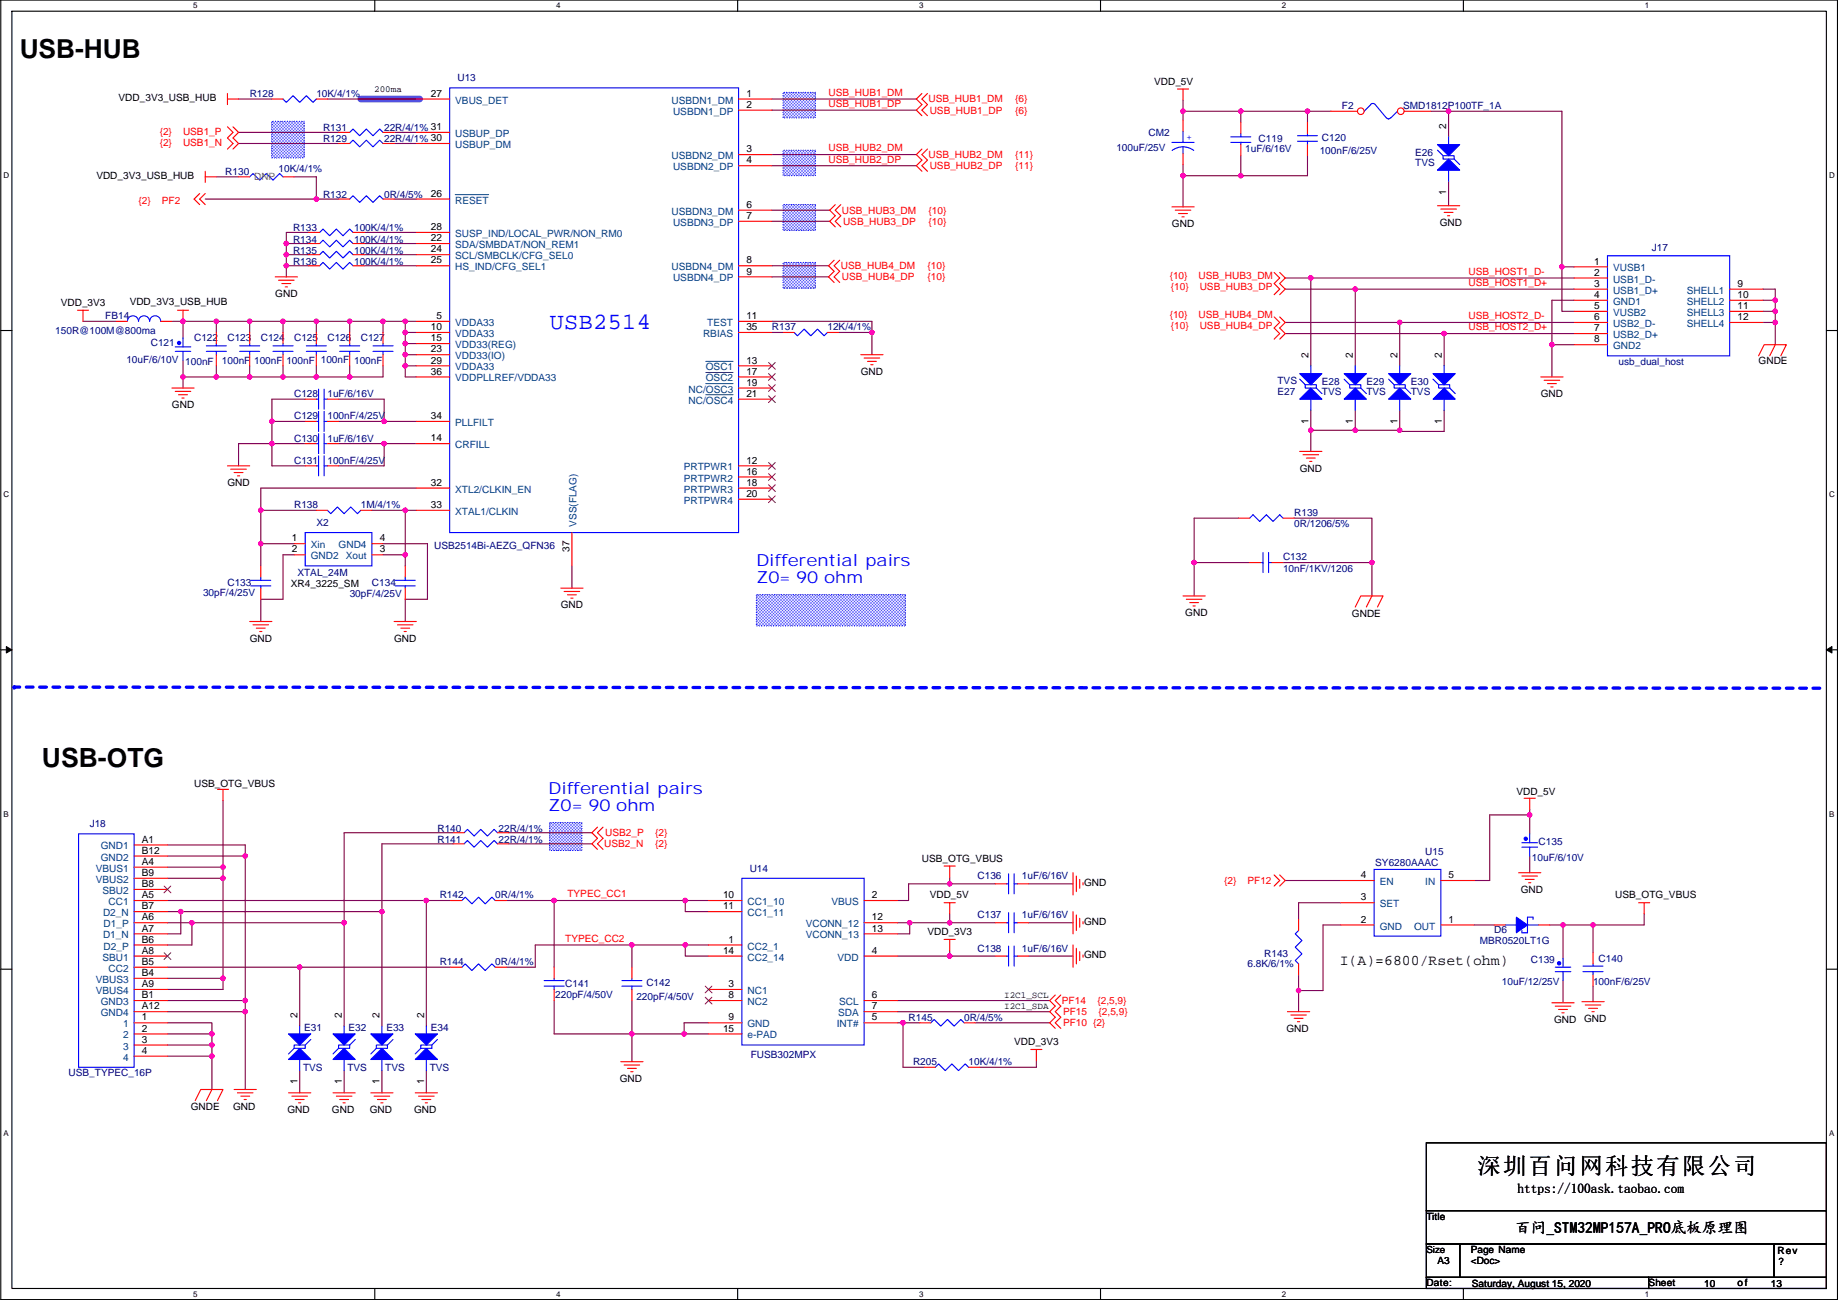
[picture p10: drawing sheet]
<svg xmlns="http://www.w3.org/2000/svg" width="420mm" height="297mm" viewBox="0 0 420 297" stroke-linecap="round" stroke-linejoin="round" font-family="sans-serif">
<defs><g id="words">
<text font-size="6.1" x="9.6" y="175.2">USB-OTG</text>
<text font-size="6" x="4.5" y="13.3">USB-HUB</text>
<text font-size="5.3" fill="#00f" x="125.7" y="75.1">USB2514</text>
<text font-size="5.3" x="337.7" y="268.2">深圳百问网科技有限公司</text>
<g font-size="3.8" fill="#00f">
<text x="172.9" y="129.4">Differential pairs</text>
<text x="172.9" y="133.2">Z0= 90 ohm</text>
<text x="125.4" y="181.5">Differential pairs</text>
<text x="125.4" y="185.3">Z0= 90 ohm</text>
</g>
<text font-size="3.6" x="346.4" y="281.7">百问_STM32MP157A_PRO底板原理图</text>
<text font-size="3.4" x="306.2" y="220.4">I(A)=6800/Rset(ohm)</text>
<text font-size="3" x="346.9" y="272.6">https://100ask.taobao.com</text>
<g font-size="2.3">
<text x="27.1" y="23.2">VDD_3V3_USB_HUB</text>
<text x="98.5" y="22.1">27</text>
<text x="170.6" y="22.1">1</text>
<text x="263.8" y="19.3">VDD_5V</text>
<text x="170.6" y="24.6">2</text>
<text x="330.6" y="29.5" transform="rotate(-90 330.6 29.5)">2</text>
<text x="170.6" y="34.8">3</text>
<text x="22" y="40.9">VDD_3V3_USB_HUB</text>
<text x="170.6" y="37.3">4</text>
<text x="98.5" y="45">26</text>
<text x="170.6" y="47.5">6</text>
<text x="330.6" y="44.5" transform="rotate(-90 330.6 44.5)">1</text>
<text x="98.5" y="52.6">28</text>
<text x="170.6" y="50">7</text>
<text x="267.9" y="51.9">GND</text>
<text x="329.1" y="51.6">GND</text>
<text x="98.5" y="55.1">22</text>
<text x="98.5" y="57.7">24</text>
<text x="98.5" y="60.2">25</text>
<text x="170.6" y="60.2">8</text>
<text x="170.6" y="62.7">9</text>
<text x="364.4" y="60.5">1</text>
<text x="364.4" y="63">2</text>
<text x="364.4" y="65.5">3</text>
<text x="397.2" y="65.5">9</text>
<text x="13.9" y="69.9">VDD_3V3</text>
<text x="29.6" y="69.6">VDD_3V3_USB_HUB</text>
<text x="62.9" y="67.9">GND</text>
<text x="364.4" y="68.1">4</text>
<text x="364.4" y="70.6">5</text>
<text x="397.2" y="68.1">10</text>
<text x="397.2" y="70.6">11</text>
<text x="98.5" y="78">15</text>
<text x="98.5" y="75.4">10</text>
<text x="99.7" y="72.9">5</text>
<text x="170.6" y="72.9">11</text>
<text x="170.6" y="75.4">35</text>
<text x="364.4" y="73.2">6</text>
<text x="364.4" y="75.7">7</text>
<text x="397.2" y="73.2">12</text>
<text x="98.5" y="80.5">23</text>
<text x="98.5" y="83.1">29</text>
<text x="170.6" y="83.1">13</text>
<text x="299.1" y="81.8" transform="rotate(-90 299.1 81.8)">2</text>
<text x="309.3" y="81.8" transform="rotate(-90 309.3 81.8)">2</text>
<text x="319.4" y="81.8" transform="rotate(-90 319.4 81.8)">2</text>
<text x="329.6" y="81.8" transform="rotate(-90 329.6 81.8)">2</text>
<text x="364.4" y="78.2">8</text>
<text x="402" y="83.1">GNDE</text>
<text x="98.5" y="85.6">36</text>
<text x="170.6" y="85.6">17</text>
<text x="170.6" y="88.1">19</text>
<text x="196.8" y="85.6">GND</text>
<text x="39.3" y="93.3">GND</text>
<text x="98.5" y="95.8">34</text>
<text x="170.6" y="90.7">21</text>
<text x="352.2" y="90.7">GND</text>
<text x="98.5" y="100.8">14</text>
<text x="299.1" y="96.8" transform="rotate(-90 299.1 96.8)">1</text>
<text x="309.3" y="96.8" transform="rotate(-90 309.3 96.8)">1</text>
<text x="319.4" y="96.8" transform="rotate(-90 319.4 96.8)">1</text>
<text x="329.6" y="96.8" transform="rotate(-90 329.6 96.8)">1</text>
<text x="170.6" y="105.9">12</text>
<text x="297.1" y="107.7">GND</text>
<text x="52" y="111">GND</text>
<text x="98.5" y="111">32</text>
<text x="170.6" y="108.5">16</text>
<text x="170.6" y="111">18</text>
<text x="170.6" y="113.5">20</text>
<text x="98.5" y="116.1">33</text>
<text x="66.7" y="123.7">1</text>
<text x="86.8" y="123.7">4</text>
<text x="66.7" y="126.2">2</text>
<text x="86.8" y="126.2">3</text>
<text x="130.2" y="126" transform="rotate(-90 130.2 126)">37</text>
<text x="66.5" y="134.2">XR4_3225_SM</text>
<text x="128.2" y="139">GND</text>
<text x="270.9" y="140.8">GND</text>
<text x="309" y="141">GNDE</text>
<text x="57.1" y="146.6">GND</text>
<text x="90.1" y="146.6">GND</text>
<text x="44.4" y="179.9">USB_OTG_VBUS</text>
<text x="346.6" y="181.7">VDD_5V</text>
<text x="32.4" y="192.5">A1</text>
<text x="32.4" y="195.1">B12</text>
<text x="32.4" y="197.6">A4</text>
<text x="210.7" y="196.9">USB_OTG_VBUS</text>
<text x="32.4" y="202.7">B8</text>
<text x="32.4" y="200.2">B9</text>
<text x="247.8" y="202.5">GND</text>
<text x="311.1" y="200.7">4</text>
<text x="331.1" y="200.7">5</text>
<text x="32.4" y="205.2">A5</text>
<text x="32.4" y="207.8">B7</text>
<text x="165.3" y="205.2">10</text>
<text x="165.3" y="207.8">11</text>
<text x="199.3" y="205.2">2</text>
<text x="212.5" y="205.3">VDD_5V</text>
<text x="311.1" y="205.7">3</text>
<text x="347.7" y="204">GND</text>
<text x="369.2" y="205.3">USB_OTG_VBUS</text>
<text x="32.4" y="210.3">A6</text>
<text x="32.4" y="215.4">B6</text>
<text x="32.4" y="212.9">A7</text>
<text x="166.5" y="215.4">1</text>
<text x="199.3" y="210.3">12</text>
<text x="199.3" y="212.9">13</text>
<text x="212" y="213.7">VDD_3V3</text>
<text x="247.8" y="211.4">GND</text>
<text x="311.1" y="210.8">2</text>
<text x="331.1" y="210.8">1</text>
<text x="32.4" y="217.9">A8</text>
<text x="32.4" y="220.5">B5</text>
<text x="165.3" y="217.9">14</text>
<text x="199.3" y="217.9">4</text>
<text x="247.8" y="219">GND</text>
<text x="32.4" y="223">B4</text>
<text x="32.4" y="225.6">A9</text>
<text x="166.5" y="225.6">3</text>
<text x="32.4" y="233.2">1</text>
<text x="32.4" y="230.6">A12</text>
<text x="32.4" y="228.1">B1</text>
<text x="68" y="232.7" transform="rotate(-90 68 232.7)">2</text>
<text x="78.1" y="232.7" transform="rotate(-90 78.1 232.7)">2</text>
<text x="86.8" y="232.7" transform="rotate(-90 86.8 232.7)">2</text>
<text x="96.9" y="232.7" transform="rotate(-90 96.9 232.7)">2</text>
<text x="166.5" y="228.1">8</text>
<text x="166.5" y="233.2">9</text>
<text x="199.3" y="233.2">5</text>
<text x="199.3" y="228.1">6</text>
<text x="199.3" y="230.6">7</text>
<text x="355.3" y="233.7">GND</text>
<text x="362.1" y="233.5">GND</text>
<text x="32.4" y="235.7">2</text>
<text x="32.4" y="238.3">3</text>
<text x="165.3" y="235.7">15</text>
<text x="231.8" y="238.8">VDD_3V3</text>
<text x="294.1" y="235.8">GND</text>
<text x="32.4" y="240.8">4</text>
<text x="68" y="247.7" transform="rotate(-90 68 247.7)">1</text>
<text x="78.1" y="247.7" transform="rotate(-90 78.1 247.7)">1</text>
<text x="86.8" y="247.7" transform="rotate(-90 86.8 247.7)">1</text>
<text x="96.9" y="247.7" transform="rotate(-90 96.9 247.7)">1</text>
<text x="141.7" y="247.2">GND</text>
<text x="43.6" y="253.5">GNDE</text>
<text x="53.3" y="253.5">GND</text>
<text x="65.7" y="254.3">GND</text>
<text x="75.9" y="254.3">GND</text>
<text x="84.5" y="254.3">GND</text>
<text x="94.7" y="254.3">GND</text>
<text x="326.1" y="278.7">Title</text>
<text x="336.2" y="286.3">Page Name</text>
<text x="406.3" y="286.6">Rev</text>
<text x="326.1" y="293.9">Date:</text>
<text x="328.6" y="288.8">A3</text>
<text x="336.2" y="288.8">&lt;Doc&gt;</text>
<text x="376.9" y="293.9">Sheet</text>
<text x="397.2" y="293.9">of</text>
<text x="406.6" y="289.1">?</text>
<text x="336.5" y="294.2">Saturday, August 15, 2020</text>
<text x="389.6" y="294.2">10</text>
<text x="404.8" y="294.2">13</text>
</g>
<g font-size="2.3" fill="#000080">
<text x="57.1" y="22.1">R128</text>
<text x="72.3" y="22.1">10K/4/1%</text>
<text x="104.6" y="18.6">U13</text>
<text x="306.8" y="24.9">F2</text>
<text x="320.7" y="24.9">SMD1812P100TF_1A</text>
<text x="73.8" y="30">R131</text>
<text x="73.8" y="32.6">R129</text>
<text x="87.8" y="30">22R/4/1% 31</text>
<text x="87.8" y="32.6">22R/4/1% 30</text>
<text x="255.2" y="34.6">100uF/25V</text>
<text x="262.6" y="31">CM2</text>
<text x="284.7" y="34.8">1uF/6/16V</text>
<text x="287.7" y="32.6">C119</text>
<text x="301.7" y="35.1">100nF/6/25V</text>
<text x="302.2" y="32.3">C120</text>
<text x="323.5" y="35.6">E26</text>
<text x="51.5" y="39.9">R130</text>
<text x="63.7" y="39.4">10K/4/1%</text>
<text x="323.5" y="37.9">TVS</text>
<text x="73.8" y="45.3">R132</text>
<text x="87.8" y="45.3">0R/4/5%</text>
<text x="67" y="52.9">R133</text>
<text x="80.9" y="52.9">100K/4/1%</text>
<text x="67" y="55.4">R134</text>
<text x="67" y="58">R135</text>
<text x="80.9" y="55.4">100K/4/1%</text>
<text x="80.9" y="58">100K/4/1%</text>
<text x="377.6" y="57.4">J17</text>
<text x="67" y="60.5">R136</text>
<text x="80.9" y="60.5">100K/4/1%</text>
<text x="12.6" y="76.2">150R@100M@800ma</text>
<text x="24.1" y="72.9">FB14</text>
<text x="176.5" y="75.5">R137</text>
<text x="189.2" y="75.5">12K/4/1%</text>
<text x="28.9" y="82.8">10uF/6/10V</text>
<text x="34.5" y="79">C121</text>
<text x="42.3" y="83.4">100nF</text>
<text x="44.4" y="78">C122</text>
<text x="50.7" y="83.1">100nF</text>
<text x="52" y="78">C123</text>
<text x="58.1" y="83.1">100nF</text>
<text x="59.6" y="78">C124</text>
<text x="65.5" y="83.1">100nF</text>
<text x="67.2" y="78">C125</text>
<text x="73.3" y="82.8">100nF</text>
<text x="74.9" y="78">C126</text>
<text x="81" y="83.1">100nF</text>
<text x="82.5" y="78">C127</text>
<text x="370" y="83.4">usb_dual_host</text>
<text x="292" y="87.7">TVS</text>
<text x="302.2" y="87.9">E28</text>
<text x="312.3" y="87.9">E29</text>
<text x="322.5" y="87.9">E30</text>
<text x="67.2" y="90.7">C128</text>
<text x="67.2" y="95.8">C129</text>
<text x="74.9" y="90.7">1uF/6/16V</text>
<text x="74.9" y="95.8">100nF/4/25V</text>
<text x="292" y="90.2">E27</text>
<text x="302.2" y="90.2">TVS</text>
<text x="312.3" y="90.2">TVS</text>
<text x="322.5" y="90.2">TVS</text>
<text x="67.2" y="100.9">C130</text>
<text x="74.9" y="100.9">1uF/6/16V</text>
<text x="67.2" y="106">C131</text>
<text x="74.9" y="106">100nF/4/25V</text>
<text x="67.2" y="116.1">R138</text>
<text x="82.5" y="116.1">1M/4/1%</text>
<text x="295.8" y="117.9">R139</text>
<text x="72.3" y="120.2">X2</text>
<text x="99.2" y="125.5">USB2514Bi-AEZG_QFN36</text>
<text x="295.8" y="120.4">0R/1206/5%</text>
<text x="68" y="131.6">XTAL_24M</text>
<text x="293.3" y="128.1">C132</text>
<text x="293.3" y="130.6">10nF/1KV/1206</text>
<text x="46.4" y="136.2">30pF/4/25V</text>
<text x="52" y="133.9">C133</text>
<text x="79.9" y="136.4">30pF/4/25V</text>
<text x="85" y="133.9">C134</text>
<text x="20.5" y="189">J18</text>
<text x="100" y="190">R140</text>
<text x="114" y="190">22R/4/1%</text>
<text x="100" y="192.6">R141</text>
<text x="114" y="192.6">22R/4/1%</text>
<text x="314.4" y="197.9">SY6280AAAC</text>
<text x="325.8" y="195.4">U15</text>
<text x="350.2" y="196.6">10uF/6/10V</text>
<text x="351.7" y="193.1">C135</text>
<text x="171.4" y="199.2">U14</text>
<text x="223.4" y="201">C136</text>
<text x="233.6" y="201">1uF/6/16V</text>
<text x="100.5" y="205.3">R142</text>
<text x="113.2" y="205.3">0R/4/1%</text>
<text x="223.4" y="209.8">C137</text>
<text x="233.6" y="209.8">1uF/6/16V</text>
<text x="338.3" y="215.7">MBR0520LT1G</text>
<text x="341.6" y="213.1">D6</text>
<text x="100.5" y="220.5">R144</text>
<text x="113.2" y="220.5">0R/4/1%</text>
<text x="223.4" y="217.5">C138</text>
<text x="233.6" y="217.5">1uF/6/16V</text>
<text x="285.2" y="221">6.8K/6/1%</text>
<text x="289" y="218.7">R143</text>
<text x="349.9" y="220">C139</text>
<text x="365.4" y="219.8">C140</text>
<text x="129.2" y="225.6">C141</text>
<text x="147.8" y="225.3">C142</text>
<text x="343.3" y="225.1">10uF/12/25V</text>
<text x="364.2" y="225.1">100nF/6/25V</text>
<text x="126.9" y="228.1">220pF/4/50V</text>
<text x="145.5" y="228.4">220pF/4/50V</text>
<text x="207.7" y="233.2">R145</text>
<text x="220.4" y="233.2">0R/4/5%</text>
<text x="69.5" y="235.5">E31</text>
<text x="79.7" y="235.5">E32</text>
<text x="88.3" y="235.5">E33</text>
<text x="98.5" y="235.5">E34</text>
<text x="15.7" y="245.9">USB_TYPEC_16P</text>
<text x="69.3" y="244.6">TVS</text>
<text x="79.4" y="244.6">TVS</text>
<text x="88.1" y="244.6">TVS</text>
<text x="98.2" y="244.6">TVS</text>
<text x="171.6" y="241.9">FUSB302MPX</text>
<text x="208.7" y="243.4">R205</text>
<text x="221.4" y="243.4">10K/4/1%</text>
</g>
<g font-size="2.3" fill="#004080">
<text x="104.1" y="23.7">VBUS_DET</text>
<text x="153.5" y="23.7">USBDN1_DM</text>
<text x="153.8" y="26.2">USBDN1_DP</text>
<text x="104.1" y="31.3">USBUP_DP</text>
<text x="104.1" y="33.8">USBUP_DM</text>
<text x="153.5" y="36.4">USBDN2_DM</text>
<text x="153.8" y="38.9">USBDN2_DP</text>
<text x="104.1" y="46.5">RESET</text>
<text x="153.5" y="49.1">USBDN3_DM</text>
<text x="153.8" y="51.6">USBDN3_DP</text>
<text x="104.1" y="54.1">SUSP_IND/LOCAL_PWR/NON_RM0</text>
<text x="104.1" y="56.7">SDA/SMBDAT/NON_REM1</text>
<text x="104.1" y="59.2">SCL/SMBCLK/CFG_SEL0</text>
<text x="104.1" y="61.8">HS_IND/CFG_SEL1</text>
<text x="153.5" y="61.8">USBDN4_DM</text>
<text x="153.8" y="64.3">USBDN4_DP</text>
<text x="368.7" y="62">VUSB1</text>
<text x="368.7" y="64.6">USB1_D-</text>
<text x="368.7" y="67.1">USB1_D+</text>
<text x="368.7" y="69.6">GND1</text>
<text x="385.6" y="67.1">SHELL1</text>
<text x="385.6" y="69.6">SHELL2</text>
<text x="104.1" y="74.5">VDDA33</text>
<text x="104.1" y="77">VDDA33</text>
<text x="160.7" y="77">RBIAS</text>
<text x="161.7" y="74.5">TEST</text>
<text x="368.7" y="72.2">VUSB2</text>
<text x="368.7" y="74.7">USB2_D-</text>
<text x="368.7" y="77.3">USB2_D+</text>
<text x="385.6" y="72.2">SHELL3</text>
<text x="385.6" y="74.7">SHELL4</text>
<text x="104.1" y="82.1">VDD33(IO)</text>
<text x="104.1" y="79.5">VDD33(REG)</text>
<text x="368.7" y="79.8">GND2</text>
<text x="104.1" y="84.6">VDDA33</text>
<text x="104.1" y="87.2">VDDPLLREF/VDDA33</text>
<text x="157.4" y="89.7">NC/OSC3</text>
<text x="161.3" y="84.6">OSC1</text>
<text x="161.3" y="87.2">OSC2</text>
<text x="157.4" y="92.2">NC/OSC4</text>
<text x="104.1" y="97.3">PLLFILT</text>
<text x="104.1" y="102.4">CRFILL</text>
<text x="156.3" y="107.5">PRTPWR1</text>
<text x="104.1" y="112.6">XTL2/CLKIN_EN</text>
<text x="156.3" y="110">PRTPWR2</text>
<text x="156.3" y="112.6">PRTPWR3</text>
<text x="104.1" y="117.6">XTAL1/CLKIN</text>
<text x="156.3" y="115.1">PRTPWR4</text>
<text x="71" y="125.3">Xin</text>
<text x="77.4" y="125.3">GND4</text>
<text x="131.8" y="120.4" transform="rotate(-90 131.8 120.4)">VSS(FLAG)</text>
<text x="71" y="127.8">GND2</text>
<text x="79" y="127.8">Xout</text>
<text x="23" y="194.1">GND1</text>
<text x="23" y="196.6">GND2</text>
<text x="21.9" y="201.7">VBUS2</text>
<text x="21.9" y="199.2">VBUS1</text>
<text x="315.4" y="202.2">EN</text>
<text x="325.8" y="202.2">IN</text>
<text x="23.4" y="204.3">SBU2</text>
<text x="23.5" y="209.3">D2_N</text>
<text x="24.8" y="206.8">CC1</text>
<text x="170.9" y="206.8">CC1_10</text>
<text x="170.9" y="209.3">CC1_11</text>
<text x="190" y="206.8">VBUS</text>
<text x="315.4" y="207.3">SET</text>
<text x="23.5" y="214.4">D1_N</text>
<text x="23.7" y="211.9">D1_P</text>
<text x="184.2" y="211.9">VCONN_12</text>
<text x="184.2" y="214.4">VCONN_13</text>
<text x="315.4" y="212.4">GND</text>
<text x="323.2" y="212.4">OUT</text>
<text x="23.4" y="219.5">SBU1</text>
<text x="23.7" y="217">D2_P</text>
<text x="170.9" y="217">CC2_1</text>
<text x="170.9" y="219.5">CC2_14</text>
<text x="191.4" y="219.5">VDD</text>
<text x="21.9" y="224.6">VBUS3</text>
<text x="21.9" y="227.1">VBUS4</text>
<text x="24.8" y="222">CC2</text>
<text x="170.9" y="227.1">NC1</text>
<text x="23" y="232.2">GND4</text>
<text x="23" y="229.7">GND3</text>
<text x="170.9" y="229.7">NC2</text>
<text x="191.6" y="232.2">SDA</text>
<text x="191.8" y="229.7">SCL</text>
<text x="28.1" y="234.7">1</text>
<text x="28.1" y="237.3">2</text>
<text x="28.1" y="239.8">3</text>
<text x="170.9" y="234.7">GND</text>
<text x="170.9" y="237.3">e-PAD</text>
<text x="191.3" y="234.7">INT#</text>
<text x="28.1" y="242.4">4</text>
</g>
<g font-size="2.3" fill="#f00">
<text x="189.4" y="21.9">USB_HUB1_DM</text>
<text x="212.3" y="23.4">USB_HUB1_DM</text>
<text x="232.1" y="23.4">{6}</text>
<text x="189.4" y="24.4">USB_HUB1_DP</text>
<text x="212.5" y="26">USB_HUB1_DP</text>
<text x="232.1" y="26">{6}</text>
<text x="36.5" y="30.8">{2}</text>
<text x="36.5" y="33.3">{2}</text>
<text x="41.8" y="30.8">USB1_P</text>
<text x="41.8" y="33.3">USB1_N</text>
<text x="189.4" y="34.6">USB_HUB2_DM</text>
<text x="189.4" y="37.1">USB_HUB2_DP</text>
<text x="212.3" y="36.1">USB_HUB2_DM</text>
<text x="212.5" y="38.7">USB_HUB2_DP</text>
<text x="232.1" y="36.1">{11}</text>
<text x="232.1" y="38.7">{11}</text>
<text x="31.7" y="46.5">{2}</text>
<text x="37" y="46.5">PF2</text>
<text x="192.5" y="48.8">USB_HUB3_DM</text>
<text x="192.7" y="51.4">USB_HUB3_DP</text>
<text x="212.3" y="48.8">{10}</text>
<text x="212.3" y="51.4">{10}</text>
<text x="192.2" y="61.5">USB_HUB4_DM</text>
<text x="192.5" y="64.1">USB_HUB4_DP</text>
<text x="212" y="61.5">{10}</text>
<text x="212" y="64.1">{10}</text>
<text x="267.4" y="63.8">{10}</text>
<text x="274" y="63.8">USB_HUB3_DM</text>
<text x="335.7" y="62.8">USB_HOST1_D-</text>
<text x="335.7" y="65.3">USB_HOST1_D+</text>
<text x="267.6" y="66.3">{10}</text>
<text x="274.2" y="66.3">USB_HUB3_DP</text>
<text x="267.4" y="72.7">{10}</text>
<text x="267.6" y="75.2">{10}</text>
<text x="274" y="72.7">USB_HUB4_DM</text>
<text x="274.2" y="75.2">USB_HUB4_DP</text>
<text x="335.7" y="73">USB_HOST2_D-</text>
<text x="335.7" y="75.5">USB_HOST2_D+</text>
<text x="138.4" y="191.1">USB2_P</text>
<text x="149.8" y="191.1">{2}</text>
<text x="138.1" y="193.6">USB2_N</text>
<text x="149.8" y="193.6">{2}</text>
<text x="279.8" y="202">{2}</text>
<text x="285.2" y="202">PF12</text>
<text x="129.7" y="205">TYPEC_CC1</text>
<text x="129.2" y="215.2">TYPEC_CC2</text>
<text x="242.7" y="229.4">PF14</text>
<text x="243" y="231.9">PF15</text>
<text x="250.9" y="229.4">{2,5,9}</text>
<text x="251.1" y="231.9">{2,5,9}</text>
<text x="243" y="234.5">PF10 {2}</text>
</g>
<text font-size="2.3" fill="#808040" x="58.1" y="41.2">DNP</text>
<text font-size="2.2" x="326.1" y="286.2">Size</text>
<g font-size="2.1">
<text x="85.5" y="21">200ma</text>
<text x="229.5" y="228">I2C1_SCL</text>
<text x="229.5" y="230.6">I2C1_SDA</text>
</g>
<text font-size="2.1" fill="#00f" x="271.2" y="31.9">+</text>
<g font-size="1.8">
<text x="44.2" y="1.9">5</text>
<text x="127.1" y="1.9">4</text>
<text x="210.1" y="1.9">3</text>
<text x="293" y="1.9">2</text>
<text x="376" y="1.9">1</text>
<text x=".8" y="40.7">D</text>
<text x="418.1" y="40.7">D</text>
<text x=".8" y="113.6">C</text>
<text x="418.1" y="113.6">C</text>
<text x=".8" y="186.6">B</text>
<text x="418.1" y="186.6">B</text>
<text x=".8" y="259.5">A</text>
<text x="418.1" y="259.5">A</text>
<text x="44.2" y="296.3">5</text>
<text x="127.1" y="296.3">4</text>
<text x="210.1" y="296.3">3</text>
<text x="293" y="296.3">2</text>
<text x="376" y="296.3">1</text>
</g>
</g></defs>
<path d="M.2 0h419.8v296.9h-419.8zM2.7 2.6h414.8v291.8h-414.8z" fill="none" stroke="#000" stroke-width=".25"/>
<g fill="#fff">
<path d="M44.2 .3h1v2h-1z"/>
<path d="M44.2 294.7h1v2h-1z"/>
</g>
<path d="M85.7 0v2.6M85.7 294.4v2.5" fill="none" stroke="#000" stroke-width=".25"/>
<g fill="#fff">
<path d="M127.1 .3h1v2h-1z"/>
<path d="M127.1 294.7h1v2h-1z"/>
</g>
<path d="M168.6 0v2.6M168.6 294.4v2.5" fill="none" stroke="#000" stroke-width=".25"/>
<g fill="#fff">
<path d="M210.1 .3h1v2h-1z"/>
<path d="M210.1 294.7h1v2h-1z"/>
</g>
<path d="M251.6 0v2.6M251.6 294.4v2.5" fill="none" stroke="#000" stroke-width=".25"/>
<g fill="#fff">
<path d="M293 .3h1v2h-1z"/>
<path d="M293 294.7h1v2h-1z"/>
</g>
<path d="M334.5 0v2.6M334.5 294.4v2.5" fill="none" stroke="#000" stroke-width=".25"/>
<g fill="#fff">
<path d="M376 .3h1v2h-1z"/>
<path d="M376 294.7h1v2h-1z"/>
<path d="M.8 39h1.3v2.1h-1.3z"/>
<path d="M418.1 39h1.3v2.1h-1.3z"/>
<path d="M.8 112h1.3v2h-1.3z"/>
<path d="M418.1 112h1.3v2h-1.3z"/>
</g>
<path d="M.2 75.5h2.5M417.5 75.5h2.5" fill="none" stroke="#000" stroke-width=".25"/>
<g fill="#fff">
<path d="M.8 185h1.2v2h-1.2z"/>
<path d="M418.1 185h1.2v2h-1.2z"/>
</g>
<path d="M.2 148.5h2.5M417.5 148.5h2.5" fill="none" stroke="#000" stroke-width=".25"/>
<path d="M1.4 147.7l1.3 .8-1.3 .7zM417.5 148.5l1.3-.8v1.5z" fill="#000" stroke="#000" stroke-width=".23"/>
<g fill="#fff">
<path d="M.8 257.9h1.2v2h-1.2z"/>
<path d="M418.1 257.9h1.2v2h-1.2z"/>
</g>
<path d="M.2 221.4h2.5M417.5 221.4h2.5M326.1 261.1h91.4v15.5h-91.4zM326.1 276.6h91.4v7.6h-91.4zM326.1 291.9h50.8v2.5h-50.8zM326.1 284.2h7.6v7.7h-7.6zM333.7 284.2h71.9v7.7h-71.9zM376.9 291.9h40.6v2.5h-40.6zM405.6 284.2h11.9v7.7h-11.9z" fill="none" stroke="#000" stroke-width=".25"/>
<g fill="#00f" stroke="#00f" stroke-width=".25" stroke-dasharray="0 .5">
<path d="M179 21.1h7.4v5.8h-7.4z" fill-rule="evenodd"/>
<path d="M179 34.3h7.4v5.9h-7.4z" fill-rule="evenodd"/>
<path d="M179 46.8h7.4v5.8h-7.4z" fill-rule="evenodd"/>
<path d="M179 60h7.4v5.8h-7.4z" fill-rule="evenodd"/>
<path d="M62.2 27.7h7.3v8.4h-7.3z" fill-rule="evenodd"/>
<path d="M125.7 188h7.3v6.3h-7.3z" fill-rule="evenodd"/>
<path d="M172.9 135.9h34v7.1h-34z" fill-rule="evenodd"/>
</g>
<path d="M3.2 157h.1M416 157.2l-412.8-.2" fill="none" stroke="#00f" stroke-width=".76" stroke-dasharray="1.5 1.5"/>
<path d="M82.5 22.6h13.4" fill="none" stroke="#8000ff" stroke-width="1.5"/>
<g fill="none" stroke="#800040" stroke-width=".25">
<path d="M54.5 22.6h7.7M54.5 32.8h22.9M54.5 30.2h22.9M74.9 22.6h20.3M90.1 30.2h5.1M90.1 32.8h5.1M176.5 22.6h33M176.5 35.3h33M176.5 37.9h33M176.5 25.2h33M270.4 37.6v2.6M270.4 22.9v2.5h13.2"/>
<path d="M270.4 25.4v2.1M283.6 35.6v4.6M283.6 25.4v2.6M283.6 25.4h15.3M298.9 25.4h5.3M298.9 35.6v4.6h-15.3M298.9 25.4v2.6M327.1 25.4h4M331.1 25.4h25.9v35.6h2.8M331.1 25.4v5.9M46.9 45.5h25.4M49.5 40.4h5"/>
<path d="M65.5 58.2h5M65.5 55.6h5M65.5 58.2v2.5M65.5 55.6v2.6M67.2 40.4h5.1v5.1M70.5 53.1h-5v2.5M72.3 45.5h5.1M83.2 53.1h12M83.2 55.6h12M83.2 58.2h12M90.1 45.5h5.1M176.5 48h13.2"/>
<path d="M176.5 50.6h13.2M270.4 40.2h13.2M270.4 40.2v7.1M331.1 41.4v5.6M19 73.4h7.6M39.3 73.4h2.5M41.8 73.4h7.7M41.8 73.4v3.8M49.5 73.4h7.6M49.5 73.4v2.6M57.1 73.4v2.6M57.1 73.4h7.6"/>
<path d="M64.7 73.4v2.6M64.7 73.4h7.6M65.5 60.7h5M65.5 60.7v2.6M72.3 73.4v2.6M72.3 73.4h7.6M79.9 73.4v2.6M79.9 73.4h7.7M83.2 60.7h12M87.6 73.4v2.6M87.6 73.4h5M92.6 78.5v2.5"/>
<path d="M92.6 73.4v2.6h2.6M92.6 73.4h2.6M92.6 78.5h2.6M92.6 76v2.5M176.5 73.4h22.8v2.6M176.5 76h2.5M176.5 60.7h12.9M176.5 63.3h12.9M191.7 76h7.6M199.3 76v5M293.8 76.2h36.3M293.8 66.1h16"/>
<path d="M293.8 73.7h26.2M293.8 63.5h5.8M299.6 63.5v20.1M299.6 63.5h60.2M309.8 66.1h50M309.8 66.1v17.5M320 73.7h39.8M320 73.7v9.9M330.1 76.2h29.7M330.1 76.2v7.4M354.8 78.8v7.3M354.8 78.8h5"/>
<path d="M357 61v10.1h2.8M359.8 68.6h-5v10.2M403 68.6h2.8M403 73.7h2.8M403 66.1h2.8v2.5M403 71.1h2.8v2.6M405.8 68.6v2.5M405.8 73.7v5.1M41.8 82.3v3.8M41.8 86.1h7.7M41.8 86.1v2.6M49.5 86.1h7.6"/>
<path d="M49.5 83.6v2.5M57.1 83.6v2.5M57.1 86.1h7.6M62.2 96.3h7.6M62.2 96.3v10.1h7.6M64.7 83.6v2.5M64.7 86.1h7.6M69.8 91.2h-7.6v5.1M72.3 83.6v2.5M72.3 86.1h7.6M77.4 96.3h10.4M77.4 91.2h10.4v5.1"/>
<path d="M79.9 83.6v2.5M87.6 83.6v2.5h-7.7M87.8 96.3h7.4M92.6 81v2.6M92.6 81h2.6M92.6 83.6v2.5h2.6M92.6 83.6h2.6M299.6 98.3h10.2M299.6 93.7v4.6M299.6 98.3v4.8M309.8 98.3h10.2M309.8 93.7v4.6"/>
<path d="M320 93.7v4.6M330.1 93.7v4.9h-10.1v-.3M59.6 116.6h12.7M59.6 116.6v7.6M69.8 101.4h-15.3v5M77.4 101.4h17.8M85 116.6h7.6M87.8 101.4v5h-10.4M92.6 116.6v10.2M92.6 116.6h2.6M95.2 111.5h-35.6v5.1M283.1 118.4h-10.1v10.1"/>
<path d="M295.8 118.4h17.8v10.1M59.6 124.2v5.1M59.6 124.2h7.6M67.2 126.8h-2.5v10.1h-5.1v5.1M87.6 124.2h10.1v12.7h-5.1v5.1M87.6 126.8h5M92.6 126.8v2.5M130.7 129.3v5.1M273 128.5v7.7M273 128.5h12.7M293.3 128.5h20.3M313.6 128.5v7.7"/>
<path d="M38.3 198.1h12.7M38.3 193.1h17.8v2.5M38.3 195.6h17.8v33M51 198.1v2.6M51 182.9v15.2M103.6 190.3h-24.9v20.5M103.6 192.8h-16.3v15.5M116.3 192.8h19M116.3 190.3h19M349.7 186.2v4.3M349.7 184.9v1.3M349.7 186.2h-9.2v15h-3.5"/>
<path d="M349.7 195.6v3.8M38.3 200.7h12.7M38.3 210.8h5.6M38.3 208.3h3M38.3 205.8h59.2M41.3 208.3h46M41.3 208.3v5.1h-3M43.9 210.8h34.8M43.9 210.8v5.1h-5.6M51 200.7v22.8M78.7 210.8v23.7M87.3 208.3v26.2"/>
<path d="M97.5 205.8h5.5M97.5 205.8v28.7M115.7 205.8h11M126.7 205.8v15.2M126.7 205.8h29.9M144.5 215.9h12.1M144.5 215.9v5.1M144.5 215.9h-22.1v5.1h-6.7M156.6 205.8v2.5h5.4M156.6 205.8h5.4M156.6 215.9v2.6h5.4M156.6 215.9h5.4"/>
<path d="M205.2 218.5h11.9M205.2 210.8h2.8M208 210.8h9.1M208 210.8v2.6h-2.8M217.1 202h-9.4v3.8h-2.5M217.1 200.4v1.6M217.1 218.5h10.4M217.1 202h10.4M217.1 217.2v1.3M217.1 208.8v2M217.1 210.8h10.4M235.1 218.5h10.2"/>
<path d="M235.1 210.8h10.2M235.1 202h10.2M293.8 201.2h12.7M306.5 211.3h-4.1v15h-5.5M306.5 206.3h-9.6v3.8M337 211.3h4.6M354.3 211.3h3v7.7M357.3 211.3h6.9M364.2 211.3v6.4M375.8 208.8v2.5h-11.6M38.3 223.5h12.7M38.3 221h30.2"/>
<path d="M38.3 236.2h10.1v2.6M38.3 233.7h10.1v2.5M38.3 238.8h10.1M38.3 228.6h17.8v2.6M38.3 231.2h17.8M48.4 238.8v2.5M51 223.5v2.6h-12.7M56.1 231.2v17.7M68.5 221h34.5M68.5 221v13.5M126.7 228.6v7.6h17.8M144.5 236.2h11.9"/>
<path d="M144.5 228.6v7.6M144.5 236.2v6.4M156.4 236.2h5.6M162 233.7h-5.6v2.5M205.2 233.7h1.2M205.2 228.6h34.8M205.2 231.2h34.8M206.4 233.7v10.2h4.9M206.4 233.7h3.8M222.9 233.7h17.1M296.9 222.8v3.5M296.9 226.3v4.9"/>
<path d="M357.3 224v5.1M364.2 225.3v3.6M38.3 241.3h10.1v7.6M68.5 244.6v5.1M78.7 244.6v5.1M87.3 244.6v5.1M97.5 244.6v5.1M236.9 242.3v1.6h-12.9"/>
</g>
<g fill="#f0f" stroke="#f0f" stroke-width=".25">
<circle cx="65.4" cy="58.2" r=".5"/>
<circle cx="65.4" cy="55.6" r=".5"/>
<circle cx="65.4" cy="60.7" r=".5"/>
<circle cx="199.3" cy="76" r=".5"/>
<circle cx="92.6" cy="81" r=".5"/>
<circle cx="92.6" cy="83.6" r=".5"/>
<circle cx="87.8" cy="96.3" r=".5"/>
<circle cx="62.1" cy="96.3" r=".5"/>
<circle cx="87.8" cy="101.4" r=".5"/>
<circle cx="62.1" cy="101.4" r=".5"/>
<circle cx="59.6" cy="124.2" r=".5"/>
<circle cx="92.6" cy="126.8" r=".5"/>
<circle cx="92.6" cy="116.6" r=".5"/>
<circle cx="59.6" cy="116.6" r=".5"/>
<circle cx="41.8" cy="86.1" r=".5"/>
<circle cx="41.8" cy="73.4" r=".5"/>
<circle cx="92.6" cy="78.5" r=".5"/>
<circle cx="92.6" cy="76" r=".5"/>
<circle cx="72.3" cy="73.4" r=".5"/>
<circle cx="64.7" cy="73.4" r=".5"/>
<circle cx="72.3" cy="45.5" r=".5"/>
<circle cx="57.1" cy="73.4" r=".5"/>
<circle cx="49.4" cy="73.4" r=".5"/>
<circle cx="87.5" cy="73.4" r=".5"/>
<circle cx="79.9" cy="73.4" r=".5"/>
<circle cx="92.6" cy="73.4" r=".5"/>
<circle cx="57.1" cy="86.1" r=".5"/>
<circle cx="49.4" cy="86.1" r=".5"/>
<circle cx="72.3" cy="86.1" r=".5"/>
<circle cx="64.7" cy="86.1" r=".5"/>
<circle cx="79.9" cy="86.1" r=".5"/>
<circle cx="270.4" cy="40.1" r=".5"/>
<circle cx="405.8" cy="71.1" r=".5"/>
<circle cx="405.8" cy="68.6" r=".5"/>
<circle cx="405.8" cy="73.7" r=".5"/>
<circle cx="354.7" cy="78.7" r=".5"/>
<circle cx="357" cy="61" r=".5"/>
<circle cx="270.4" cy="25.4" r=".5"/>
<circle cx="320" cy="73.7" r=".5"/>
<circle cx="330.1" cy="76.2" r=".5"/>
<circle cx="273" cy="128.5" r=".5"/>
<circle cx="313.6" cy="128.5" r=".5"/>
<circle cx="331.1" cy="25.4" r=".5"/>
<circle cx="283.6" cy="40.1" r=".5"/>
<circle cx="299.6" cy="63.5" r=".5"/>
<circle cx="309.8" cy="66" r=".5"/>
<circle cx="299.6" cy="98.3" r=".5"/>
<circle cx="320" cy="98.3" r=".5"/>
<circle cx="309.8" cy="98.3" r=".5"/>
<circle cx="298.9" cy="25.4" r=".5"/>
<circle cx="283.6" cy="25.4" r=".5"/>
<circle cx="349.7" cy="186.2" r=".5"/>
<circle cx="364.1" cy="211.3" r=".5"/>
<circle cx="357.3" cy="211.3" r=".5"/>
<circle cx="296.8" cy="226.3" r=".5"/>
<circle cx="156.6" cy="205.7" r=".5"/>
<circle cx="156.6" cy="215.9" r=".5"/>
<circle cx="126.7" cy="205.7" r=".5"/>
<circle cx="144.4" cy="236.2" r=".5"/>
<circle cx="156.4" cy="236.2" r=".5"/>
<circle cx="217.1" cy="210.8" r=".5"/>
<circle cx="207.9" cy="210.8" r=".5"/>
<circle cx="217.1" cy="218.4" r=".5"/>
<circle cx="217.1" cy="201.9" r=".5"/>
<circle cx="43.9" cy="210.8" r=".5"/>
<circle cx="41.3" cy="208.3" r=".5"/>
<circle cx="144.4" cy="215.9" r=".5"/>
<circle cx="68.5" cy="221" r=".5"/>
<circle cx="78.7" cy="210.8" r=".5"/>
<circle cx="87.3" cy="208.3" r=".5"/>
<circle cx="97.4" cy="205.7" r=".5"/>
<circle cx="48.4" cy="241.3" r=".5"/>
<circle cx="48.4" cy="238.8" r=".5"/>
<circle cx="48.4" cy="236.2" r=".5"/>
<circle cx="56" cy="231.1" r=".5"/>
<circle cx="51" cy="223.5" r=".5"/>
<circle cx="51" cy="200.7" r=".5"/>
<circle cx="51" cy="198.1" r=".5"/>
<circle cx="56" cy="195.6" r=".5"/>
<circle cx="56" cy="228.6" r=".5"/>
<circle cx="206.4" cy="233.7" r=".5"/>
</g>
<g fill="none" stroke="#f00" stroke-width=".25">
<path d="M46.9 39.1v2.6M52 29l1.3 1.2-1.3 1.3 1.3 1.3-1.3 1.3M52 22.6h2.5M52 21.4v2.5M53.3 29l1.2 1.2-1.2 1.3 1.2 1.3-1.2 1.3M210.7 21.4l-1.2 1.2 1.2 1.3-1.2 1.3 1.2 1.2M210.7 34.1l-1.2 1.2 1.2 1.3-1.2 1.3 1.2 1.2M212 21.4l-1.3 1.2 1.3 1.3-1.3 1.3 1.3 1.2M212 34.1l-1.3 1.2 1.3 1.3-1.3 1.3 1.3 1.2M269.2 20.3h2.5M270.4 20.3v2.6M270.4 27.5v2.5"/>
<path d="M270.4 35.1v2.5M45.6 44.2l-1.2 1.3 1.2 1.3M46.9 44.2l-1.3 1.3 1.3 1.3M46.9 40.4h2.6M70.5 55.6h2.6M80.7 55.6h2.5M190.7 59.5l-1.3 1.2 1.3 1.3-1.3 1.3 1.3 1.2M190.9 46.8l-1.2 1.2 1.2 1.3-1.2 1.3 1.2 1.2M191.9 59.5l-1.2 1.2 1.2 1.3-1.2 1.3 1.2 1.2M192.2 46.8l-1.3 1.2 1.3 1.3-1.3 1.3 1.3 1.2M267.9 47.3h5.1M268.7 48h3.5"/>
<path d="M269.4 48.8h2.1M270.2 49.6h.5M328.6 47h5.1M329.4 47.8h3.5M330.1 48.5h2.1M330.9 49.3h.5M17.7 70.9h2.5M19 70.9v2.5M40.6 70.9h2.5M41.8 70.9v2.5M62.9 63.3h5.1M63.7 64h3.5"/>
<path d="M64.4 64.8h2.1M65.2 65.6h.5M70.5 60.7h2.6M80.7 60.7h2.5M179 76h2.5M189.2 76h2.5M291.3 72.4l1.2 1.3-1.2 1.3 1.2 1.2-1.2 1.3M291.3 62.3l1.2 1.2-1.2 1.3 1.2 1.3-1.2 1.2M292.5 72.4l1.3 1.3-1.3 1.3 1.3 1.2-1.3 1.3M292.5 62.3l1.3 1.2-1.3 1.3 1.3 1.3-1.3 1.2M405.8 78.8l-1.3 2.5M39.3 88.7h5.1"/>
<path d="M40.1 89.4h3.5M40.8 90.2h2.1M41.6 91h.5M196.8 81h5.1M197.5 81.8h3.6M198.3 82.6h2M199.1 83.3h.5M299.6 93.7h.1M299.6 83.6h.1M352.2 86.1h5.1M353 86.9h3.5M353.7 87.7h2.1"/>
<path d="M354.5 88.4h.5M402 81.3l1.3-2.5h5.1l-1.3 2.5M52 106.4h5.1M52.8 107.2h3.5M53.5 108h2.1M54.3 108.7h.5M69.8 106.4h2.5M69.8 101.4h2.5M74.9 106.4h2.5M74.9 101.4h2.5M297.1 103.1h5.1M297.9 103.9h3.5"/>
<path d="M298.6 104.7h2.1M299.4 105.4h.5M67.2 124.2h2.6M67.2 126.8h2.6M85 126.8h2.6M85 124.2h2.6M128.2 134.4h5.1M129 135.1h3.5M129.7 135.9h2.1M130.5 136.7h.5M270.4 136.2h5.1M271.2 136.9h3.6"/>
<path d="M272 137.7h2M272.7 138.5h.5M309.8 138.7l1.3-2.5h5.1l-1.3 2.5M313.6 136.2l-1.3 2.5M57.1 142h5.1M57.8 142.8h3.6M58.6 143.5h2M59.4 144.3h.5M90.1 142h5.1M90.9 142.8h3.5M91.6 143.5h2.1M92.4 144.3h.5"/>
<path d="M30.7 193.1h7.6M30.7 195.6h7.6M30.7 198.1h7.6M49.7 180.4h2.5M51 180.4v2.5M103.6 192.8h2.5M113.7 192.8h2.6M136.6 189l-1.3 1.3 1.3 1.2-1.3 1.3 1.3 1.3M137.8 189l-1.2 1.3 1.2 1.2-1.2 1.3 1.2 1.3M215.8 197.9h2.6M217.1 197.9v2.5M245.3 199.4v5.1"/>
<path d="M291.3 199.9l1.2 1.3-1.2 1.3M292.5 199.9l1.3 1.3-1.3 1.3M347.1 199.4h5.1M348.4 182.4h2.6M349.7 182.4v2.5M30.7 200.7h7.6M30.7 203.2h7.6M30.7 205.8h7.6M30.7 208.3h7.6M30.7 210.8h7.6M30.7 213.4h7.6M30.7 215.9h7.6"/>
<path d="M30.7 218.5h7.6M162 215.9h7.6M162 205.8h7.6M162 208.3h7.6M162 218.5h7.6M197.5 205.8h7.7M197.5 218.5h7.7M197.5 210.8h7.7M197.5 213.4h7.7M215.8 206.3h2.6M215.8 214.7h2.6M217.1 206.3v2.5"/>
<path d="M217.1 214.7v2.5M227.5 218.5h2.5M227.5 210.8h2.5M232.6 218.5h2.5M232.6 210.8h2.5M245.3 215.9v5.1M245.3 208.3v5.1M246.1 216.7v3.5M246.1 209.1v3.5M246.1 200.2v3.5M246.8 217.4v2.1M246.8 209.8v2.1"/>
<path d="M246.8 200.9v2.1M247.6 218.2v.5M247.6 210.6v.5M247.6 201.7v.5M347.9 200.2h3.6M348.7 200.9h2M349.4 201.7h.5M364.2 217.7v2.5M374.6 206.3h2.5M375.8 206.3v2.5M30.7 221h7.6M30.7 223.5h7.6"/>
<path d="M30.7 226.1h7.6M30.7 233.7h7.6M30.7 236.2h7.6M30.7 238.8h7.6M30.7 231.2h7.6M30.7 228.6h7.6M103 221h2.6M113.2 221h2.5M162 226.1h7.6M162 228.6h7.6M162 233.7h7.6M162 236.2h7.6"/>
<path d="M197.5 233.7h7.7M197.5 228.6h7.7M197.5 231.2h7.7M235.6 239.8h2.6M236.9 239.8v2.5M241.2 227.4l-1.2 1.2 1.2 1.3-1.2 1.3 1.2 1.2-1.2 1.3 1.2 1.3M242.5 227.4l-1.3 1.2 1.3 1.3-1.3 1.3 1.3 1.2-1.3 1.3 1.3 1.3M294.3 231.2h5.1M295.1 231.9h3.5M295.8 232.7h2.1M296.6 233.4h.5M354.8 229.1h5"/>
<path d="M355.5 229.9h3.6M356.3 230.7h2M357 231.4h.6M361.6 228.9h5.1M362.4 229.6h3.5M363.1 230.4h2.1M363.9 231.2h.5M364.2 222.8v2.5M30.7 241.3h7.6M44.6 251.5l1.3-2.6h5.1l-1.3 2.6M48.4 248.9l-1.2 2.6M53.5 248.9h5.1"/>
<path d="M54.3 249.7h3.5M55 250.5h2.1M55.8 251.2h.5M66 249.7h5M66.7 250.5h3.6M67.5 251.2h2M68.3 252h.5M76.1 249.7h5.1M76.9 250.5h3.5M77.6 251.2h2.1M78.4 252h.5M84.8 249.7h5"/>
<path d="M85.5 250.5h3.6M86.3 251.2h2M87 252h.6M94.9 249.7h5.1M95.7 250.5h3.5M96.4 251.2h2.1M97.2 252h.5M141.9 242.6h5.1M142.7 243.4h3.5M143.4 244.1h2.1M144.2 244.9h.5"/>
</g>
<g fill="none" stroke="#00f" stroke-width=".25">
<path d="M267.9 32.5h5.1M267.9 34.4a4.1 4.1 0 0 1 5 0M270.4 33.5v1.6M270.4 30v2.5M313.4 23.9l-1.6 1.5M314.4 23.9l-.6-.3-.5 .3M314.4 23.9l2.5 3M317.8 26.9l-.4 .3-.4-.3M319.5 25.4l-1.6 1.5M73.1 55.6l.7-.7 1.6 1.5 1.5-1.5 1.5 1.5 1.5-1.5 .8 .7M73.1 60.7l.7-.7 1.6 1.5 1.5-1.5 1.5 1.5 1.5-1.5 .8 .7M181.5 76l.8 .7 1.5-1.5 1.5 1.5 1.6-1.5 1.5 1.5 .8-.7"/>
<path d="M72.8 99.1v4.6M74.1 99.1v4.6M297.1 86.6l1.3 1.3v.8h2.5l1.3 1.2M298.4 87.9h2.5v.8M299.6 91.2v2.5M299.6 83.6v1.8M72.3 106.4h.5M72.3 101.4h.5M72.8 104.2v4.5M74.1 106.4h.8M74.1 101.4h.8M74.1 104.2v4.5"/>
<path d="M69.8 121.7h15.2v7.6h-15.2zM18 190.5h12.7v53.4h-12.7zM106.1 192.8l.8-.8 1.5 1.6 1.5-1.6 1.5 1.6 1.6-1.6 .7 .8M169.6 200.7h27.9v38.1h-27.9zM230 218.5h.6M230 210.8h.6M230.6 216.2v4.5M230.6 208.6v4.5M231.8 216.2v4.5M231.8 208.6v4.5M231.8 218.5h.8M231.8 210.8h.8"/>
<path d="M105.6 221l.8-.8 1.5 1.6 1.5-1.6 1.5 1.6 1.5-1.6 .8 .8M361.9 222h4.5M361.9 220.7h4.5M364.2 220.2v.5M364.2 222v.8"/>
</g>
<g fill="#00f" stroke="#00f" stroke-width=".25">
<path d="M297.1 85.4h5.1l-2.6 2.5z" fill-rule="evenodd"/>
<path d="M297.1 91.2l2.5-2.5 2.6 2.5z" fill-rule="evenodd"/>
</g>
<path d="M37.5 202.5l1.6 1.5M37.5 217.7l1.6 1.5M39 202.5l-1.5 1.5M39 217.7l-1.5 1.5M161.2 225.3l1.6 1.6M161.2 227.9l1.6 1.5M162.7 225.3l-1.5 1.6M162.7 227.9l-1.5 1.5" fill="none" stroke="#804000" stroke-width=".23"/>
<circle cx="311.1" cy="25.4" r=".76" fill="#fff" stroke="#f00" stroke-width=".25"/>
<path d="M304.2 25.4h6.1" fill="none" stroke="#f00" stroke-width=".25"/>
<circle cx="320.2" cy="25.4" r=".76" fill="#fff" stroke="#f00" stroke-width=".25"/>
<g fill="none" stroke="#f00" stroke-width=".25">
<path d="M62.2 22.6h2.5M72.3 22.6h2.6M77.4 30.2h2.5M77.4 32.8h2.5M87.6 30.2h2.5M87.6 32.8h2.5M95.2 22.6h7.6M95.2 30.2h7.6M95.2 32.8h7.6M168.8 25.2h7.7M168.8 22.6h7.7M168.8 35.3h7.7"/>
<path d="M168.8 37.9h7.7M283.6 33v2.6M283.6 28v2.5M298.9 28v2.5M298.9 33v2.6M321 25.4h6.1M331.1 31.3h.1M54.5 40.4h2.6M64.7 40.4h2.5M70.5 53.1h2.6M70.5 58.2h2.6M77.4 45.5h2.5"/>
<path d="M80.7 53.1h2.5M80.7 58.2h2.5M87.6 45.5h2.5M95.2 53.1h7.6M95.2 45.5h7.6M95.2 55.6h7.6M95.2 58.2h7.6M168.8 48h7.7M168.8 50.6h7.7M331.1 41.4h.1M26.6 73.4h2.5M36.8 73.4h2.5"/>
<path d="M41.8 77.2h.1M49.5 76v2.5M57.1 76v2.5M64.7 76v2.5M72.3 76v2.5M79.9 76v2.5M87.6 76v2.5M95.2 60.7h7.6M95.2 78.5h7.6M95.2 73.4h7.6M95.2 76h7.6M168.8 60.7h7.7"/>
<path d="M168.8 63.3h7.7M168.8 73.4h7.7M168.8 76h7.7M359.8 61h7.7M359.8 63.5h7.7M359.8 66.1h7.7M359.8 68.6h7.7M359.8 71.1h7.7M359.8 73.7h7.7M359.8 76.2h7.7M359.8 78.8h7.7M395.4 66.1h7.6"/>
<path d="M395.4 68.6h7.6M395.4 71.1h7.6M395.4 73.7h7.6M41.8 82.3h.1M49.5 81v2.6M57.1 81v2.6M64.7 81v2.6M69.8 91.2h2.5M69.8 96.3h2.5M72.3 81v2.6M74.9 91.2h2.5M74.9 96.3h2.5"/>
<path d="M79.9 81v2.6M87.6 81v2.6M95.2 81h7.6M95.2 83.6h7.6M95.2 86.1h7.6M95.2 96.3h7.6M168.8 83.6h7.7M168.8 86.1h7.7M168.8 88.7h7.7M168.8 91.2h7.7M309.8 93.7h.1M309.8 83.6h.1"/>
<path d="M320 93.7h.1M320 83.6h.1M330.1 93.7h.1M330.1 83.6h.1M72.3 116.6h2.6M82.5 116.6h2.5M95.2 116.6h7.6M95.2 101.4h7.6M95.2 111.5h7.6M168.8 106.4h7.7M168.8 109h7.7M168.8 111.5h7.7"/>
<path d="M168.8 114.1h7.7M283.1 118.4h2.6M293.3 118.4h2.5M59.6 134.4v2.5M59.6 129.3v2.5M92.6 134.4v2.5M92.6 129.3v2.5M130.7 121.7v7.6M285.7 128.5h2.5M290.8 128.5h2.5M103.6 190.3h2.5M113.7 190.3h2.6"/>
<path d="M349.7 190.5h.1M349.7 195.6h.1M103 205.8h2.6M113.2 205.8h2.5M227.5 202h2.5M232.6 202h2.5M296.9 210.1v2.5M306.5 201.2h7.6M306.5 211.3h7.6M306.5 206.3h7.6M329.4 201.2h7.6M329.4 211.3h7.6"/>
<path d="M341.6 211.3h2.5M351.7 211.3h2.6M357.3 219h.1M68.5 234.5h.1M78.7 234.5h.1M87.3 234.5h.1M97.5 234.5h.1M126.7 221v2.5M126.7 226.1v2.5M144.5 221v2.5M144.5 226.1v2.5M210.2 233.7h2.6"/>
<path d="M220.4 233.7h2.5M296.9 220.2v2.6M357.3 224h.1M68.5 244.6h.1M78.7 244.6h.1M87.3 244.6h.1M97.5 244.6h.1M211.3 243.9h2.5M221.4 243.9h2.6"/>
</g>
<g fill="none" stroke="#00f" stroke-width=".25">
<path d="M64.7 22.6l.8 .8 1.5-1.5 1.5 1.5 1.5-1.5 1.6 1.5 .7-.8M79.9 30.2l.8-.7 1.5 1.5 1.5-1.5 1.6 1.5 1.5-1.5 .8 .7M79.9 32.8l.8-.8 1.5 1.5 1.5-1.5 1.6 1.5 1.5-1.5 .8 .8M102.8 20.1h66v101.6h-66zM281.4 31.3h4.5M281.4 32.5h4.5M283.6 32.5v.5M283.6 30.5v.8M296.6 32.3h4.6M296.6 31h4.6M298.9 30.5v.5M298.9 32.3v.7"/>
<path d="M328.6 34.3l1.3 1.3v.7h2.5l1.3 1.3M329.9 35.6h2.5v.7M331.1 38.9v2.5M331.1 31.3v1.7M57.1 40.4l.7-.8 1.6 1.6 1.5-1.6 1.5 1.6 1.5-1.6 .8 .8M73.1 53.1l.7-.8 1.6 1.6 1.5-1.6 1.5 1.6 1.5-1.6 .8 .8M73.1 58.2l.7-.8 1.6 1.5 1.5-1.5 1.5 1.5 1.5-1.5 .8 .8M79.9 45.5l.8-.8 1.5 1.5 1.5-1.5 1.6 1.5 1.5-1.5 .8 .8M367.5 58.4h27.9v22.9h-27.9zM29.1 73.4a1.26 1.26 0 0 1 1.3-1.2 1.26 1.26 0 0 1 1.3 1.2 1.27 1.27 0 0 1 1.2-1.2 1.27 1.27 0 0 1 1.3 1.2M34.2 73.4a1.26 1.26 0 0 1 1.3-1.2 1.26 1.26 0 0 1 1.2 1.2M40.1 79.3h3.5"/>
<path d="M41.8 77.2v2.1M47.2 79h4.5M49.5 78.5v.5M54.8 79h4.6M57.1 78.5v.5M62.4 79h4.6M64.7 78.5v.5M70 79h4.6M72.3 78.5v.5M77.6 79h4.6M79.9 78.5v.5M85.3 79h4.5"/>
<path d="M87.6 78.5v.5M40.1 80.3h3.5M41.8 80.3v2M47.2 80.3h4.5M49.5 80.3v.7M54.8 80.3h4.6M57.1 80.3v.7M62.4 80.3h4.6M64.7 80.3v.7M70 80.3h4.6M72.3 91.2h.5M72.3 96.3h.5"/>
<path d="M72.3 80.3v.7M72.8 88.9v4.6M72.8 94v4.6M74.1 91.2h.8M74.1 96.3h.8M74.1 88.9v4.6M74.1 94v4.6M77.6 80.3h4.6M79.9 80.3v.7M85.3 80.3h4.5M87.6 80.3v.7M307.3 86.6l1.2 1.3v.8h2.6l1.2 1.2"/>
<path d="M308.5 87.9h2.6v.8M309.8 91.2v2.5M309.8 83.6v1.8M317.4 86.6l1.3 1.3v.8h2.5l1.3 1.2M318.7 87.9h2.5v.8M320 91.2v2.5M320 83.6v1.8M327.6 86.6l1.3 1.3v.8h2.5l1.3 1.2M328.9 87.9h2.5v.8M330.1 91.2v2.5M330.1 83.6v1.8M74.9 116.6l.7 .8 1.5-1.6 1.6 1.6 1.5-1.6 1.5 1.6 .8-.8"/>
<path d="M293.3 118.4l-.8-.8-1.5 1.5-1.5-1.5-1.5 1.5-1.6-1.5-.7 .8M57.3 132.6h4.6M57.3 133.9h4.6M59.6 133.9v.5M59.6 131.8v.8M90.3 132.6h4.6M90.3 133.9h4.6M92.6 133.9v.5M92.6 131.8v.8M288.2 128.5h.5M288.7 126.3v4.5M290 126.3v4.5"/>
<path d="M290 128.5h.8M106.1 190.3l.8-.8 1.5 1.5 1.5-1.5 1.5 1.5 1.6-1.5 .7 .8M230.6 199.7v4.5M231.8 199.7v4.5M314.1 198.6h15.3v15.3h-15.3zM347.9 193.6h3.6M347.9 192.6h3.6M349.7 190.5v2.1M349.7 193.6v2M105.6 205.8l.8-.8 1.5 1.5 1.5-1.5 1.5 1.5 1.5-1.5 .8 .8M230 202h.6M231.8 202h.8"/>
<path d="M296.9 212.6l-.8 .8 1.5 1.5-1.5 1.5 1.5 1.6-1.5 1.5 .8 .7M344.1 211.3h2.5M349.2 211.3h2.5M350.4 210.1v-.5h-1.2v3.5h-1.3v-.5M357.3 219v2M68.5 234.5v1.7M69.8 238.8h-2.6v.7M71 237.5l-1.2 1.3v.7h-2.6l-1.2 1.3M78.7 234.5v1.7M79.9 238.8h-2.5v.7M81.2 237.5l-1.3 1.3v.7h-2.5l-1.3 1.3M87.3 234.5v1.7"/>
<path d="M88.6 238.8h-2.6v.7M89.8 237.5l-1.2 1.3v.7h-2.6l-1.2 1.3M97.5 234.5v1.7M98.7 238.8h-2.5v.7M100 237.5l-1.3 1.3v.7h-2.5l-1.3 1.3M124.4 225.3h4.6M124.4 224h4.6M126.7 223.5v.5M126.7 225.3v.8M142.2 225.3h4.5M142.2 224h4.5M144.5 223.5v.5"/>
<path d="M144.5 225.3v.8M212.8 233.7l.7-.8 1.6 1.6 1.5-1.6 1.5 1.6 1.5-1.6 .8 .8M355.5 222h3.6M355.5 221h3.6M357.3 222v2M68.5 242.1v2.5M78.7 242.1v2.5M87.3 242.1v2.5M97.5 242.1v2.5M213.8 243.9l.8-.8 1.5 1.5 1.5-1.5 1.5 1.5 1.6-1.5 .7 .8"/>
</g>
<g fill="#00f" stroke="#00f" stroke-width=".25">
<path d="M346.6 209.6l2.6 1.7-2.6 1.8z" fill-rule="evenodd"/>
<path d="M66 236.2h5l-2.5 2.6z" fill-rule="evenodd"/>
<path d="M68.5 239.5l2.5 2.6h-5z" fill-rule="evenodd"/>
<path d="M84.8 236.2h5l-2.5 2.6z" fill-rule="evenodd"/>
<path d="M87.3 239.5l2.5 2.6h-5z" fill-rule="evenodd"/>
<path d="M327.6 85.4h5.1l-2.6 2.5z" fill-rule="evenodd"/>
<path d="M327.6 91.2l2.5-2.5 2.6 2.5z" fill-rule="evenodd"/>
<path d="M317.4 85.4h5.1l-2.5 2.5z" fill-rule="evenodd"/>
<path d="M317.4 91.2l2.6-2.5 2.5 2.5z" fill-rule="evenodd"/>
<path d="M94.9 236.2h5.1l-2.5 2.6z" fill-rule="evenodd"/>
<path d="M97.5 239.5l2.5 2.6h-5.1z" fill-rule="evenodd"/>
<path d="M328.6 33h5.1l-2.6 2.6z" fill-rule="evenodd"/>
<path d="M328.6 38.9l2.5-2.6 2.6 2.6z" fill-rule="evenodd"/>
<path d="M307.3 85.4h5l-2.5 2.5z" fill-rule="evenodd"/>
<path d="M307.3 91.2l2.5-2.5 2.5 2.5z" fill-rule="evenodd"/>
<path d="M76.1 236.2h5.1l-2.5 2.6z" fill-rule="evenodd"/>
<path d="M78.7 239.5l2.5 2.6h-5.1z" fill-rule="evenodd"/>
<circle cx="348.8" cy="191.7" r=".38"/>
<circle cx="356.4" cy="220.1" r=".38"/>
<circle cx="40.9" cy="78.4" r=".38"/>
</g>
<g fill="none" stroke="#804000" stroke-width=".23">
<path d="M175.7 82.8l1.5 1.6M175.7 85.4l1.5 1.5M175.7 87.9l1.5 1.6M175.7 90.4l1.5 1.6M177.2 82.8l-1.5 1.6M177.2 85.4l-1.5 1.5M177.2 87.9l-1.5 1.6M177.2 90.4l-1.5 1.6M175.7 105.7l1.5 1.5M175.7 108.2l1.5 1.6M175.7 110.8l1.5 1.5M175.7 113.3l1.5 1.6"/>
<path d="M177.2 105.7l-1.5 1.5M177.2 108.2l-1.5 1.6M177.2 110.8l-1.5 1.5M177.2 113.3l-1.5 1.6"/>
</g>
<path d="M104.1 44.5h7.6M161.3 82.6h6.3M161.3 85.1h6.3M161.3 87.7h6.3M161.3 90.2h6.3" fill="none" stroke="#004080" stroke-width=".23"/>
<g fill="#f0f" stroke="#f0f" stroke-width=".25">
<circle cx="65.4" cy="58.2" r=".5"/>
<circle cx="65.4" cy="55.6" r=".5"/>
<circle cx="65.4" cy="60.7" r=".5"/>
<circle cx="199.3" cy="76" r=".5"/>
<circle cx="92.6" cy="81" r=".5"/>
<circle cx="92.6" cy="83.6" r=".5"/>
<circle cx="87.8" cy="96.3" r=".5"/>
<circle cx="62.1" cy="96.3" r=".5"/>
<circle cx="87.8" cy="101.4" r=".5"/>
<circle cx="62.1" cy="101.4" r=".5"/>
<circle cx="59.6" cy="124.2" r=".5"/>
<circle cx="92.6" cy="126.8" r=".5"/>
<circle cx="92.6" cy="116.6" r=".5"/>
<circle cx="59.6" cy="116.6" r=".5"/>
<circle cx="41.8" cy="86.1" r=".5"/>
<circle cx="41.8" cy="73.4" r=".5"/>
<circle cx="92.6" cy="78.5" r=".5"/>
<circle cx="92.6" cy="76" r=".5"/>
<circle cx="72.3" cy="73.4" r=".5"/>
<circle cx="64.7" cy="73.4" r=".5"/>
<circle cx="72.3" cy="45.5" r=".5"/>
<circle cx="57.1" cy="73.4" r=".5"/>
<circle cx="49.4" cy="73.4" r=".5"/>
<circle cx="87.5" cy="73.4" r=".5"/>
<circle cx="79.9" cy="73.4" r=".5"/>
<circle cx="92.6" cy="73.4" r=".5"/>
<circle cx="57.1" cy="86.1" r=".5"/>
<circle cx="49.4" cy="86.1" r=".5"/>
<circle cx="72.3" cy="86.1" r=".5"/>
<circle cx="64.7" cy="86.1" r=".5"/>
<circle cx="79.9" cy="86.1" r=".5"/>
<circle cx="270.4" cy="40.1" r=".5"/>
<circle cx="405.8" cy="71.1" r=".5"/>
<circle cx="405.8" cy="68.6" r=".5"/>
<circle cx="405.8" cy="73.7" r=".5"/>
<circle cx="354.7" cy="78.7" r=".5"/>
<circle cx="357" cy="61" r=".5"/>
<circle cx="270.4" cy="25.4" r=".5"/>
<circle cx="320" cy="73.7" r=".5"/>
<circle cx="330.1" cy="76.2" r=".5"/>
<circle cx="273" cy="128.5" r=".5"/>
<circle cx="313.6" cy="128.5" r=".5"/>
<circle cx="331.1" cy="25.4" r=".5"/>
<circle cx="283.6" cy="40.1" r=".5"/>
<circle cx="299.6" cy="63.5" r=".5"/>
<circle cx="309.8" cy="66" r=".5"/>
<circle cx="299.6" cy="98.3" r=".5"/>
<circle cx="320" cy="98.3" r=".5"/>
<circle cx="309.8" cy="98.3" r=".5"/>
<circle cx="298.9" cy="25.4" r=".5"/>
<circle cx="283.6" cy="25.4" r=".5"/>
<circle cx="349.7" cy="186.2" r=".5"/>
<circle cx="364.1" cy="211.3" r=".5"/>
<circle cx="357.3" cy="211.3" r=".5"/>
<circle cx="296.8" cy="226.3" r=".5"/>
<circle cx="156.6" cy="205.7" r=".5"/>
<circle cx="156.6" cy="215.9" r=".5"/>
<circle cx="126.7" cy="205.7" r=".5"/>
<circle cx="144.4" cy="236.2" r=".5"/>
<circle cx="156.4" cy="236.2" r=".5"/>
<circle cx="217.1" cy="210.8" r=".5"/>
<circle cx="207.9" cy="210.8" r=".5"/>
<circle cx="217.1" cy="218.4" r=".5"/>
<circle cx="217.1" cy="201.9" r=".5"/>
<circle cx="43.9" cy="210.8" r=".5"/>
<circle cx="41.3" cy="208.3" r=".5"/>
<circle cx="144.4" cy="215.9" r=".5"/>
<circle cx="68.5" cy="221" r=".5"/>
<circle cx="78.7" cy="210.8" r=".5"/>
<circle cx="87.3" cy="208.3" r=".5"/>
<circle cx="97.4" cy="205.7" r=".5"/>
<circle cx="48.4" cy="241.3" r=".5"/>
<circle cx="48.4" cy="238.8" r=".5"/>
<circle cx="48.4" cy="236.2" r=".5"/>
<circle cx="56" cy="231.1" r=".5"/>
<circle cx="51" cy="223.5" r=".5"/>
<circle cx="51" cy="200.7" r=".5"/>
<circle cx="51" cy="198.1" r=".5"/>
<circle cx="56" cy="195.6" r=".5"/>
<circle cx="56" cy="228.6" r=".5"/>
<circle cx="206.4" cy="233.7" r=".5"/>
</g>
<use href="#words"/>
</svg>
